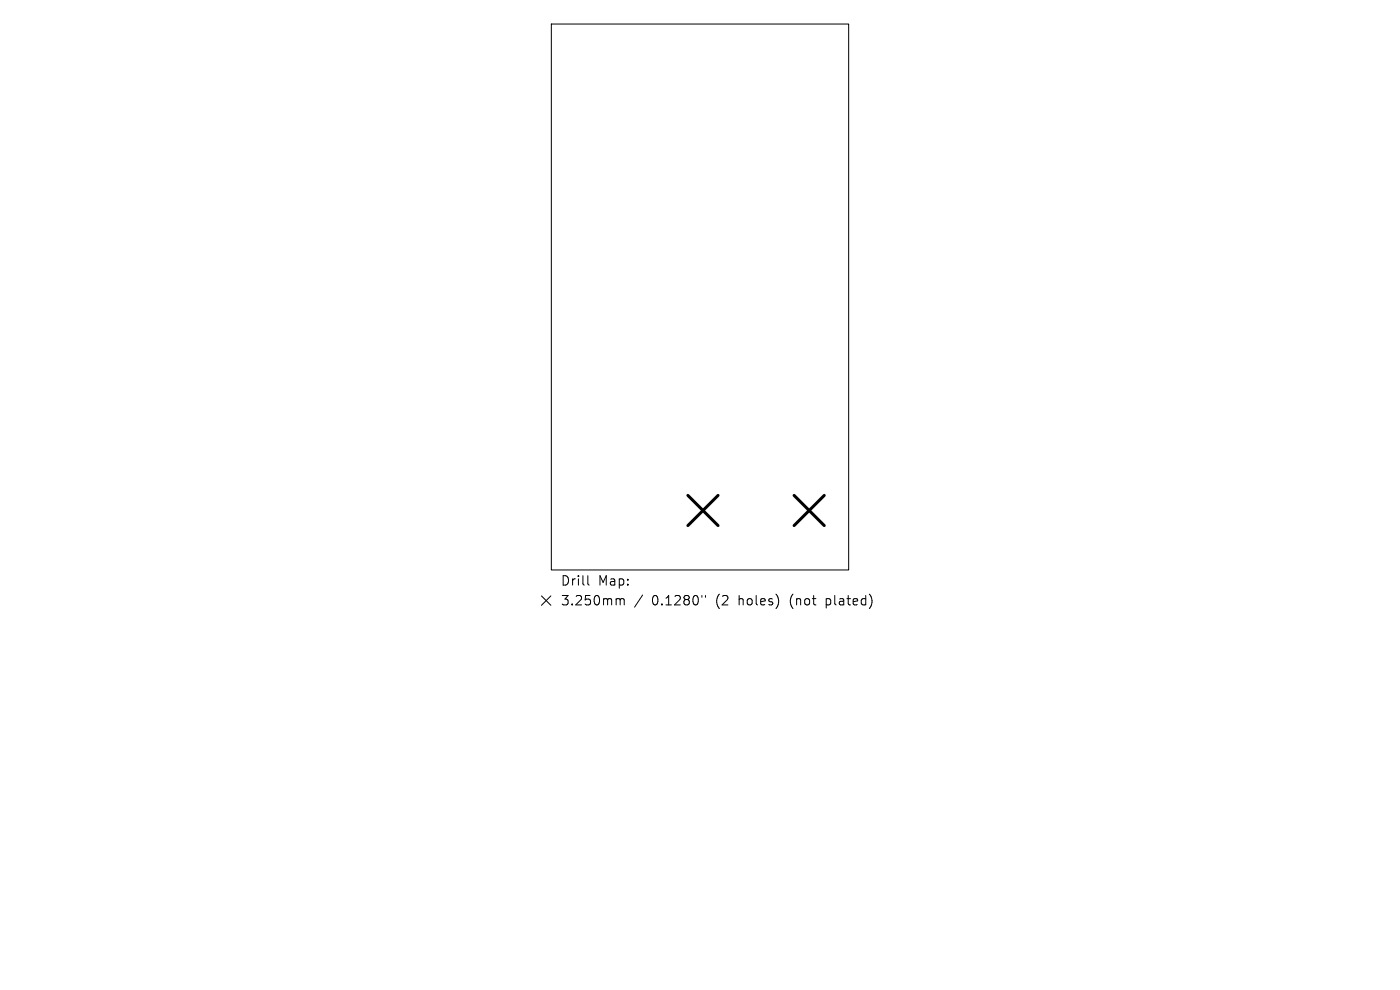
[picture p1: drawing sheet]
<svg xmlns="http://www.w3.org/2000/svg" width="297mm" height="210mm" viewBox="0 0 297 210" stroke-linecap="round" stroke-linejoin="round" font-family="sans-serif">
<defs><g id="words">
<g font-size="2.8">
<text x="118.9" y="124.5">Drill</text>
<text x="126.9" y="124.5">Map:</text>
<text x="118.9" y="128.7">3.250mm</text>
<text x="138.3" y="128.7">0.1280&quot;</text>
<text x="152" y="128.7">(2</text>
<text x="157" y="128.7">holes)</text>
<text x="168.1" y="128.7">(not</text>
<text x="175.9" y="128.7">plated)</text>
</g>
</g></defs>
<path d="M117 5.1h63v115.8h-63zM114.9 126.4l2 2M116.9 126.4l-2 2M124.7 122.1v1.7l.3 .3M131 127l.5 .1 .1 .2M131.6 127.3l.3-.3 .4 .1 .1 1.2M131.6 127.3v1M136.3 126.2l-1.7 2.6M148.9 126.3v.4M149.7 126.3v.4" fill="none" stroke="#000" stroke-width=".21"/>
<path d="M145.9 105.1l6.4 6.4M152.3 105.1l-6.4 6.4M168.5 105.1l6.4 6.4M174.9 105.1l-6.4 6.4" fill="none" stroke="#000" stroke-width=".64"/>
<use href="#words"/>
</svg>
